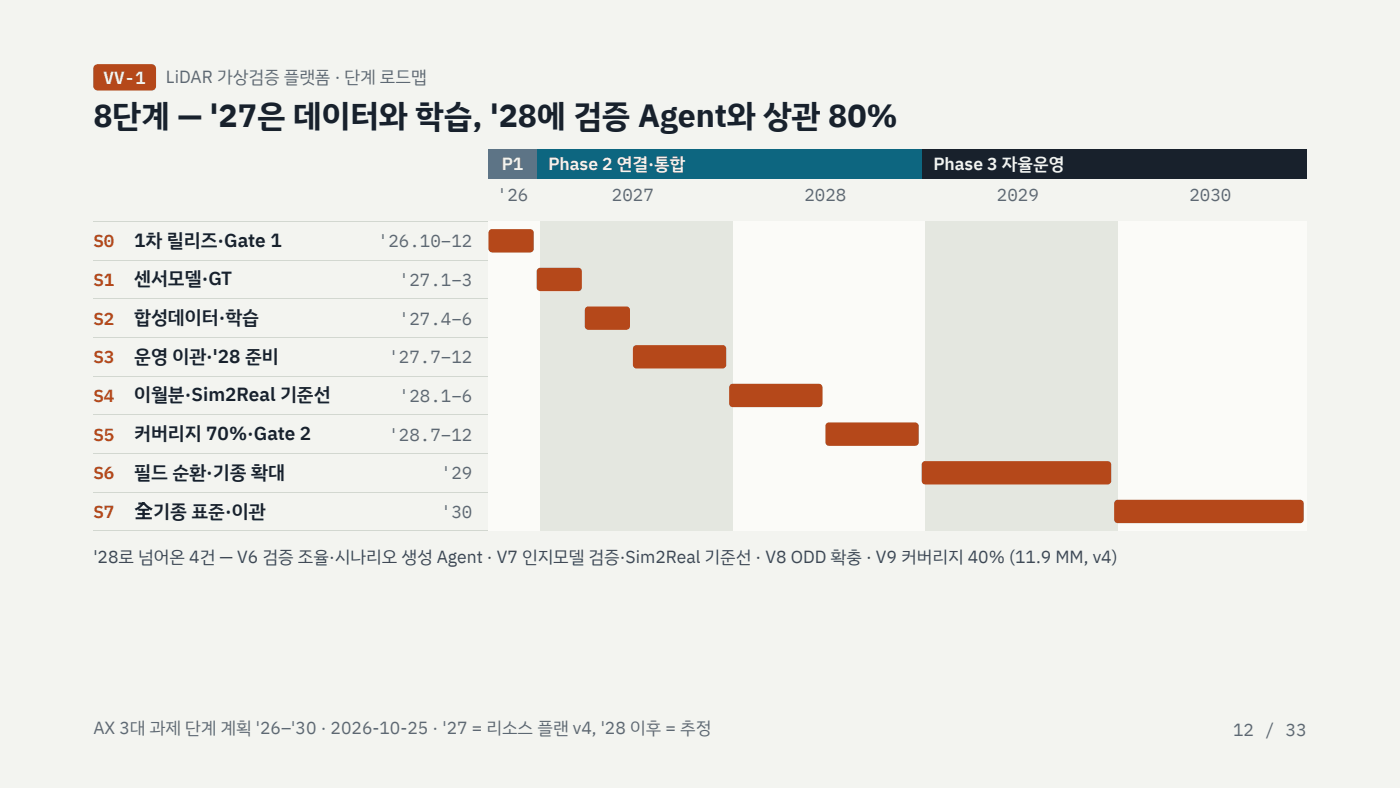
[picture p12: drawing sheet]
<svg xmlns="http://www.w3.org/2000/svg" width="508mm" height="286mm" viewBox="0 0 508 286" stroke-linecap="round" stroke-linejoin="round" font-family="sans-serif">
<defs><g id="words">
<text font-size="11.6" fill="#18212c" x="33.9" y="46">8단계 — '27은 데이터와 학습, '28에 검증 Agent와 상관 80%</text>
<g font-size="6.9" fill="#18212c">
<text x="48.7" y="89.4">1차 릴리즈·Gate 1</text>
<text x="48.7" y="103.5">센서모델·GT</text>
<text x="48.7" y="117.5">합성데이터·학습</text>
<text x="48.7" y="131.5">운영 이관·'28 준비</text>
<text x="48.7" y="145.5">이월분·Sim2Real 기준선</text>
<text x="48.7" y="159.5">커버리지 70%·Gate 2</text>
<text x="48.7" y="173.6">필드 순환·기종 확대</text>
<text x="48.7" y="187.9">全기종 표준·이관</text>
</g>
<g font-size="6.3" fill="#f3f4f0">
<text x="37.6" y="30.4">VV-1</text>
<text x="182.1" y="61.6">P1</text>
<text x="199" y="61.6">Phase 2 연결·통합</text>
<text x="338.7" y="61.6">Phase 3 자율운영</text>
</g>
<g font-size="6.3" fill="#5d6873">
<text x="60.2" y="30.2">LiDAR 가상검증 플랫폼 · 단계 로드맵</text>
<text x="180.3" y="73">'26</text>
<text x="222" y="73">2027</text>
<text x="291.9" y="73">2028</text>
<text x="361.7" y="73">2029</text>
<text x="431.6" y="73">2030</text>
<text x="137.2" y="89.7">'26.10–12</text>
<text x="144.8" y="103.7">'27.1–3</text>
<text x="144.8" y="117.7">'27.4–6</text>
<text x="141" y="131.8">'27.7–12</text>
<text x="144.8" y="145.8">'28.1–6</text>
<text x="141" y="159.8">'28.7–12</text>
<text x="160" y="173.8">'29</text>
<text x="160" y="187.9">'30</text>
<text x="33.9" y="266.2">AX 3대 과제 단계 계획 '26–'30 · 2026-10-25 · '27 = 리소스 플랜 v4, '28 이후 = 추정</text>
<text x="447.5" y="267">12 / 33</text>
</g>
<g font-size="6.3" fill="#b5481a">
<text x="33.9" y="89.7">S0</text>
<text x="33.9" y="103.7">S1</text>
<text x="33.9" y="117.7">S2</text>
<text x="33.9" y="131.8">S3</text>
<text x="33.9" y="145.8">S4</text>
<text x="33.9" y="159.8">S5</text>
<text x="33.9" y="173.8">S6</text>
<text x="33.9" y="187.9">S7</text>
</g>
<text font-size="6.3" fill="#3a4757" x="33.9" y="204.3">'28로 넘어온 4건 — V6 검증 조율·시나리오 생성 Agent · V7 인지모델 검증·Sim2Real 기준선 · V8 ODD 확충 · V9 커버리지 40% (11.9 MM, v4)</text>
</g></defs>
<path d="M0 0h508v285.8h-508z" fill="#f3f4f0"/>
<path d="M34.3 23.7l1.2-.4h19.5a1.59 1.59 0 0 1 1.6 1.6v6.3a1.59 1.59 0 0 1-1.6 1.6h-19.5a1.59 1.59 0 0 1-1.6-1.6v-6.5z" fill="#b5481a"/>
<path d="M177.3 54.2h17.4v10.6h-17.4z" fill="#5d7486"/>
<path d="M194.7 54.2h139.7v10.6h-139.7z" fill="#0d6680"/>
<path d="M334.4 54.2h139.7v10.6h-139.7z" fill="#18212c"/>
<path d="M33.9 80.3h440.2M33.9 94.3h440.2M33.9 108.3h440.2M33.9 122.4h440.2M33.9 136.4h440.2M33.9 150.4h440.2M33.9 164.4h440.2M33.9 178.5h440.2M33.9 192.5h440.2" fill="none" stroke="#d2d7d0" stroke-width=".36"/>
<path d="M177.3 80.4h296.8v13.8h-296.8z" fill="#fff"/>
<path d="M177.7 83.5l.9-.4 14.3 .1 .8 1-.1 6.5-.4 .6-.8 .2-14.3-.1-.6-.4-.2-.8v-5.8z" fill="#b5481a"/>
<path d="M177.3 94.5h296.8v13.7h-296.8z" fill="#fff"/>
<path d="M195.1 97.5l1-.4 14.2 .1 .8 1.1-.1 6.5-.4 .5-.8 .3-14.3-.1-.5-.4-.3-.9v-5.8z" fill="#b5481a"/>
<path d="M177.3 108.5h296.8v13.7h-296.8z" fill="#fff"/>
<path d="M212.6 111.5l.9-.4 14.3 .1 .8 1.1-.1 6.5-.4 .5-.8 .3-14.3-.1-.5-.4-.3-.8v-5.9z" fill="#b5481a"/>
<path d="M177.3 122.5h296.8v13.8h-296.8z" fill="#fff"/>
<path d="M230 125.5l1-.4 31.5 .1 .8 .5 .2 .6v6.3l-.5 .7-.8 .3h-31.6l-.6-.4-.3-.7v-6z" fill="#b5481a"/>
<path d="M177.3 136.5h296.8v13.8h-296.8z" fill="#fff"/>
<path d="M265 139.6l.9-.4h31.6l.7 .5 .2 .6v6.4l-.5 .7-.8 .2h-31.5l-.6-.4-.4-.7v-6z" fill="#b5481a"/>
<path d="M177.3 150.5h296.8v13.8h-296.8z" fill="#fff"/>
<path d="M299.9 153.6l.9-.4h31.6l.7 .5 .3 .6-.1 6.4-.4 .7-.8 .3-31.6-.1-.6-.3-.4-.8v-6z" fill="#b5481a"/>
<path d="M177.3 164.6h296.8v13.7h-296.8z" fill="#fff"/>
<path d="M334.8 167.6l1-.4h66.3l.7 .4 .4 .8v6.1l-.5 .9-.8 .3h-66.3l-.8-.4-.4-.8v-6z" fill="#b5481a"/>
<path d="M177.3 178.6h296.8v13.8h-296.8z" fill="#fff"/>
<path d="M404.7 181.6l.9-.4 66.3 .1 .8 .3 .4 .8v6.2l-.5 .8-.8 .3h-66.4l-.7-.4-.4-.7v-6z" fill="#b5481a"/>
<use href="#words"/>
</svg>
